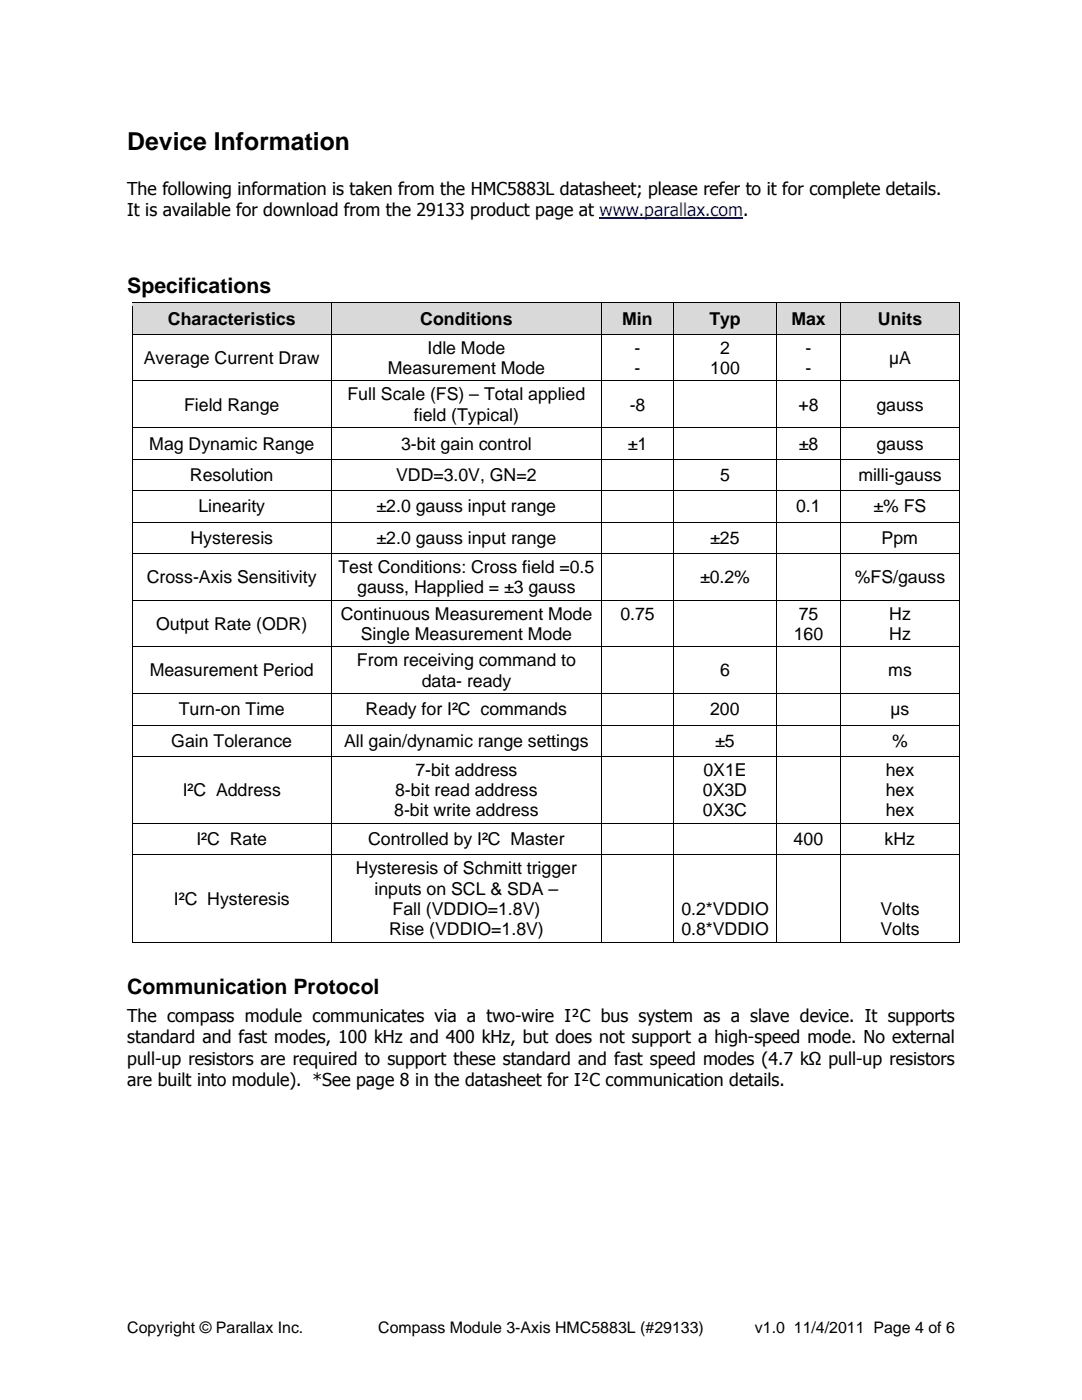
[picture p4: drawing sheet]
<svg xmlns="http://www.w3.org/2000/svg" width="216mm" height="279mm" viewBox="0 0 216 279" stroke-linecap="round" stroke-linejoin="round" font-family="sans-serif">
<defs><g id="words">
<text font-size="4.9" x="25.4" y="30">Device Information</text>
<g font-size="4.2">
<text x="25.4" y="58.4">Specifications</text>
<text x="25.4" y="198.4">Communication Protocol</text>
</g>
<g font-size="3.5">
<text x="25.4" y="38.8">The following information is taken from the HMC5883L datasheet; please refer to it for complete details.</text>
<text x="25.4" y="43.1">It is available for download from the 29133 product page at www.parallax.com.</text>
<text x="33.5" y="64.8">Characteristics</text>
<text x="83.9" y="64.8">Conditions</text>
<text x="124.2" y="64.8">Min</text>
<text x="141.5" y="64.8">Typ</text>
<text x="157.9" y="64.8">Max</text>
<text x="175.2" y="64.8">Units</text>
<text x="85.3" y="70.6">Idle Mode</text>
<text x="126.6" y="70.6">-</text>
<text x="143.7" y="70.6">2</text>
<text x="160.8" y="70.6">-</text>
<text x="28.7" y="72.6">Average Current Draw</text>
<text x="77.4" y="74.7">Measurement Mode</text>
<text x="126.6" y="74.7">-</text>
<text x="141.7" y="74.7">100</text>
<text x="160.8" y="74.7">-</text>
<text x="177.4" y="72.6">µA</text>
<text x="36.7" y="81.9">Field Range</text>
<text x="69.3" y="79.9">Full Scale (FS) – Total applied</text>
<text x="82.6" y="84">field (Typical)</text>
<text x="125.6" y="81.9">-8</text>
<text x="159.3" y="81.9">+8</text>
<text x="174.9" y="81.9">gauss</text>
<text x="29.8" y="89.7">Mag Dynamic Range</text>
<text x="80" y="89.7">3-bit gain control</text>
<text x="125.3" y="89.7">±1</text>
<text x="159.4" y="89.7">±8</text>
<text x="174.9" y="89.7">gauss</text>
<text x="37.9" y="96">Resolution</text>
<text x="79" y="96">VDD=3.0V, GN=2</text>
<text x="143.7" y="96">5</text>
<text x="171.3" y="96">milli-gauss</text>
<text x="39.6" y="102.3">Linearity</text>
<text x="75.1" y="102.3">±2.0 gauss input range</text>
<text x="158.8" y="102.3">0.1</text>
<text x="174.3" y="102.3">±% FS</text>
<text x="38" y="108.6">Hysteresis</text>
<text x="75.1" y="108.6">±2.0 gauss input range</text>
<text x="141.7" y="108.6">±25</text>
<text x="175.9" y="108.6">Ppm</text>
<text x="29.3" y="116.4">Cross-Axis Sensitivity</text>
<text x="67.5" y="114.3">Test Conditions: Cross field =0.5</text>
<text x="71.3" y="118.4">gauss, Happlied = ±3 gauss</text>
<text x="139.7" y="116.4">±0.2%</text>
<text x="170.6" y="116.4">%FS/gauss</text>
<text x="31.2" y="125.7">Output Rate (ODR)</text>
<text x="68" y="123.7">Continuous Measurement Mode</text>
<text x="123.8" y="123.7">0.75</text>
<text x="159.4" y="123.7">75</text>
<text x="177.4" y="123.7">Hz</text>
<text x="72" y="127.7">Single Measurement Mode</text>
<text x="158.4" y="127.7">160</text>
<text x="177.4" y="127.7">Hz</text>
<text x="29.9" y="135">Measurement Period</text>
<text x="71.2" y="132.9">From receiving command to</text>
<text x="84.2" y="137">data- ready</text>
<text x="143.7" y="135">6</text>
<text x="177.2" y="135">ms</text>
<text x="35.7" y="142.8">Turn-on Time</text>
<text x="73" y="142.8">Ready for I²C commands</text>
<text x="141.7" y="142.8">200</text>
<text x="177.7" y="142.8">µs</text>
<text x="34.2" y="149.1">Gain Tolerance</text>
<text x="68.7" y="149.1">All gain/dynamic range settings</text>
<text x="142.7" y="149.1">±5</text>
<text x="178" y="149.1">%</text>
<text x="82.9" y="154.8">7-bit address</text>
<text x="140.4" y="154.8">0X1E</text>
<text x="176.7" y="154.8">hex</text>
<text x="36.4" y="158.9">I²C Address</text>
<text x="78.8" y="158.9">8-bit read address</text>
<text x="140.3" y="158.9">0X3D</text>
<text x="176.7" y="158.9">hex</text>
<text x="78.7" y="162.9">8-bit write address</text>
<text x="140.3" y="162.9">0X3C</text>
<text x="176.7" y="162.9">hex</text>
<text x="39.2" y="168.7">I²C Rate</text>
<text x="73.5" y="168.7">Controlled by I²C Master</text>
<text x="158.4" y="168.7">400</text>
<text x="176.5" y="168.7">kHz</text>
<text x="71" y="174.5">Hysteresis of Schmitt trigger</text>
<text x="74.7" y="178.5">inputs on SCL &amp; SDA –</text>
<text x="34.7" y="180.6">I²C Hysteresis</text>
<text x="78.3" y="182.6">Fall (VDDIO=1.8V)</text>
<text x="136" y="182.6">0.2*VDDIO</text>
<text x="175.7" y="182.6">Volts</text>
<text x="77.6" y="186.6">Rise (VDDIO=1.8V)</text>
<text x="136" y="186.6">0.8*VDDIO</text>
<text x="175.7" y="186.6">Volts</text>
<text x="25.4" y="204">The compass module communicates via a two-wire I²C bus system as a slave device. It supports</text>
<text x="25.4" y="208.2">standard and fast modes, 100 kHz and 400 kHz, but does not support a high-speed mode. No external</text>
<text x="25.4" y="212.5">pull-up resistors are required to support these standard and fast speed modes (4.7 kΩ pull-up resistors</text>
<text x="25.4" y="216.7">are built into module). *See page 8 in the datasheet for I²C communication details.</text>
</g>
<g font-size="3.2">
<text x="25.4" y="266">Copyright © Parallax Inc.</text>
<text x="75.5" y="266">Compass Module 3-Axis HMC5883L (#29133)</text>
<text x="150.6" y="266">v1.0 11/4/2011 Page 4 of 6</text>
</g>
</g></defs>
<path d="M119.6 43.5h28.7" fill="none" stroke="#00f" stroke-width=".23"/>
<g fill="#d9d9d9">
<path d="M26.5 60.5h39.5v6.1h-39.5z"/>
<path d="M27.4 61.6h37.7v4h-37.7z"/>
<path d="M66.2 60.5h53.8v6.1h-53.8z"/>
<path d="M67.1 61.6h51.9v4h-51.9z"/>
<path d="M120.2 60.5h14.1v6.1h-14.1z"/>
<path d="M121.1 61.6h12.2v4h-12.2z"/>
<path d="M134.5 60.5h20.4v6.1h-20.4z"/>
<path d="M135.4 61.6h18.6v4h-18.6z"/>
<path d="M155.1 60.5h12.5v6.1h-12.5z"/>
<path d="M156 61.6h10.7v4h-10.7z"/>
<path d="M167.8 60.5h23.6v6.1h-23.6z"/>
<path d="M168.7 61.6h21.8v4h-21.8z"/>
</g>
<path d="M26.3 60.4h.2v.7h-.2z" fill="#000"/>
<path d="M26.3 60.5h39.7" fill="none" stroke="#000" stroke-width=".2"/>
<path d="M26.5 60.5h39.5v.6h-39.5z" fill="#d9d9d9"/>
<path d="M66 60.4h.2v.7h-.2z" fill="#000"/>
<path d="M66.2 60.5h53.8" fill="none" stroke="#000" stroke-width=".2"/>
<path d="M66.2 60.5h53.8v.6h-53.8z" fill="#d9d9d9"/>
<path d="M120 60.4h.2v.7h-.2z" fill="#000"/>
<path d="M120.2 60.5h14.1" fill="none" stroke="#000" stroke-width=".2"/>
<path d="M120.2 60.5h14.1v.6h-14.1z" fill="#d9d9d9"/>
<path d="M134.3 60.4h.2v.7h-.2z" fill="#000"/>
<path d="M134.5 60.5h20.4" fill="none" stroke="#000" stroke-width=".2"/>
<path d="M134.5 60.5h20.4v.6h-20.4z" fill="#d9d9d9"/>
<path d="M154.9 60.4h.2v.7h-.2z" fill="#000"/>
<path d="M155.1 60.5h12.5" fill="none" stroke="#000" stroke-width=".2"/>
<path d="M155.1 60.5h12.5v.6h-12.5z" fill="#d9d9d9"/>
<path d="M167.6 60.4h.2v.7h-.2z" fill="#000"/>
<path d="M167.8 60.5h23.6" fill="none" stroke="#000" stroke-width=".2"/>
<path d="M167.8 60.5h23.6v.6h-23.6z" fill="#d9d9d9"/>
<path d="M191.4 60.4h.2v.7h-.2zM191.4 60.4h.2v.1h-.2z" fill="#000"/>
<path d="M26.4 66.1h39.7v.5h-39.7z" fill="#d9d9d9"/>
<path d="M26.4 61.1v5.5" fill="none" stroke="#000" stroke-width=".2"/>
<path d="M66.1 66.1h54v.5h-54z" fill="#d9d9d9"/>
<path d="M66.1 61.1v5.5" fill="none" stroke="#000" stroke-width=".2"/>
<path d="M120.1 66.1h14.2v.5h-14.2z" fill="#d9d9d9"/>
<path d="M120.1 61.1v5.5" fill="none" stroke="#000" stroke-width=".2"/>
<path d="M134.4 66.1h20.6v.5h-20.6z" fill="#d9d9d9"/>
<path d="M134.4 61.1v5.5" fill="none" stroke="#000" stroke-width=".2"/>
<path d="M155 66.1h12.7v.5h-12.7z" fill="#d9d9d9"/>
<path d="M155 61.1v5.5" fill="none" stroke="#000" stroke-width=".2"/>
<path d="M167.7 66.1h23.8v.5h-23.8z" fill="#d9d9d9"/>
<g fill="none" stroke="#000" stroke-width=".2">
<path d="M26.4 67.3v8.6M26.4 76.6v8.7M26.5 66.7h39.5M26.5 76h39.5M66.1 67.3v8.6M66.1 76.6v8.7M66.2 66.7h53.8M66.2 76h53.8M120.1 67.3v8.6M120.1 76.6v8.7M120.2 66.7h14.1M120.2 76h14.1"/>
<path d="M134.4 67.3v8.6M134.4 76.6v8.7M134.5 66.7h20.4M134.5 76h20.4M155 67.3v8.6M155 76.6v8.7M155.1 66.7h12.5M155.1 76h12.5M167.7 61.1v5.5M167.7 67.3v8.6M167.7 76.6v8.7M167.8 66.7h23.6"/>
<path d="M167.8 76h23.6M191.5 61.1v5.5M191.5 67.3v8.6M191.5 76.6v8.7M26.4 86v5.5M26.4 92.2v5.6M26.4 98.5v5.6M26.5 85.3h39.5M26.5 91.6h39.5M26.5 97.9h39.5M66.1 86v5.5M66.1 92.2v5.6"/>
<path d="M66.1 98.5v5.6M66.2 85.3h53.8M66.2 91.6h53.8M66.2 97.9h53.8M120.1 86v5.5M120.1 92.2v5.6M120.1 98.5v5.6M120.2 85.3h14.1M120.2 91.6h14.1M120.2 97.9h14.1M134.4 86v5.5M134.4 92.2v5.6"/>
<path d="M134.4 98.5v5.6M134.5 85.3h20.4M134.5 91.6h20.4M134.5 97.9h20.4M155 86v5.5M155 92.2v5.6M155 98.5v5.6M155.1 85.3h12.5M155.1 91.6h12.5M155.1 97.9h12.5M167.7 86v5.5M167.7 92.2v5.6"/>
<path d="M167.7 98.5v5.6M167.8 85.3h23.6M167.8 91.6h23.6M167.8 97.9h23.6M191.5 86v5.5M191.5 92.2v5.6M191.5 98.5v5.6M26.4 104.8v5.6M26.4 111.1v8.6M26.5 104.2h39.5M26.5 110.5h39.5M26.5 119.8h39.5"/>
<path d="M66.1 104.8v5.6M66.1 111.1v8.6M66.2 104.2h53.8M66.2 110.5h53.8M66.2 119.8h53.8M120.1 104.8v5.6M120.1 111.1v8.6M120.2 104.2h14.1M120.2 110.5h14.1M120.2 119.8h14.1M134.4 104.8v5.6M134.4 111.1v8.6"/>
<path d="M134.5 104.2h20.4M134.5 110.5h20.4M134.5 119.8h20.4M155 104.8v5.6M155 111.1v8.6M155.1 104.2h12.5M155.1 110.5h12.5M155.1 119.8h12.5M167.7 104.8v5.6M167.7 111.1v8.6M167.8 104.2h23.6M167.8 110.5h23.6"/>
<path d="M167.8 119.8h23.6M191.5 104.8v5.6M191.5 111.1v8.6M26.4 120.4v8.6M26.4 129.7v8.6M26.4 139v5.6M26.5 129.1h39.5M26.5 138.4h39.5M66.1 120.4v8.6M66.1 129.7v8.6M66.1 139v5.6M66.2 129.1h53.8"/>
<path d="M66.2 138.4h53.8M120.1 120.4v8.6M120.1 129.7v8.6M120.1 139v5.6M120.2 129.1h14.1M120.2 138.4h14.1M134.4 120.4v8.6M134.4 129.7v8.6M134.4 139v5.6M134.5 129.1h20.4M134.5 138.4h20.4M155 120.4v8.6"/>
<path d="M155 129.7v8.6M155 139v5.6M155.1 129.1h12.5M155.1 138.4h12.5M167.7 120.4v8.6M167.7 129.7v8.6M167.7 139v5.6M167.8 129.1h23.6M167.8 138.4h23.6M191.5 120.4v8.6M191.5 129.7v8.6M191.5 139v5.6"/>
<path d="M26.4 145.3v5.6M26.4 151.6v12.7M26.5 144.7h39.5M26.5 151h39.5M66.1 145.3v5.6M66.1 151.6v12.7M66.2 144.7h53.8M66.2 151h53.8M120.1 145.3v5.6M120.1 151.6v12.7M120.2 144.7h14.1M120.2 151h14.1"/>
<path d="M134.4 145.3v5.6M134.4 151.6v12.7M134.5 144.7h20.4M134.5 151h20.4M155 145.3v5.6M155 151.6v12.7M155.1 144.7h12.5M155.1 151h12.5M167.7 145.3v5.6M167.7 151.6v12.7M167.8 144.7h23.6M167.8 151h23.6"/>
<path d="M191.5 145.3v5.6M191.5 151.6v12.7M26.4 165v5.5M26.4 171.2v16.9M26.5 164.3h39.5M26.5 170.6h39.5M66.1 165v5.5M66.1 171.2v16.9M66.2 164.3h53.8M66.2 170.6h53.8M120.1 165v5.5M120.1 171.2v16.9"/>
<path d="M120.2 164.3h14.1M120.2 170.6h14.1M134.4 165v5.5M134.4 171.2v16.9M134.5 164.3h20.4M134.5 170.6h20.4M155 165v5.5M155 171.2v16.9M155.1 164.3h12.5M155.1 170.6h12.5M167.7 165v5.5M167.7 171.2v16.9"/>
<path d="M167.8 164.3h23.6M167.8 170.6h23.6M191.5 165v5.5M191.5 171.2v16.9M26.3 188h39.7M66.2 188h53.8M120.2 188h14.1M134.5 188h20.4M155.1 188h12.5M167.8 188h23.6"/>
</g>
<g fill="#000">
<path d="M26.3 66.6h.2v.7h-.2zM26.3 75.9h.2v.7h-.2zM66 66.6h.2v.7h-.2zM66 75.9h.2v.7h-.2zM120 66.6h.2v.7h-.2zM120 75.9h.2v.7h-.2zM134.3 66.6h.2v.7h-.2zM134.3 75.9h.2v.7h-.2zM154.9 66.6h.2v.7h-.2zM154.9 75.9h.2v.7h-.2zM167.6 66.6h.2v.7h-.2zM167.6 75.9h.2v.7h-.2z"/>
<path d="M191.4 66.6h.2v.7h-.2zM191.4 75.9h.2v.7h-.2zM26.3 85.3h.2v.7h-.2zM26.3 91.5h.2v.7h-.2zM26.3 97.8h.2v.7h-.2zM66 85.3h.2v.7h-.2zM66 91.5h.2v.7h-.2zM66 97.8h.2v.7h-.2zM120 85.3h.2v.7h-.2zM120 91.5h.2v.7h-.2zM120 97.8h.2v.7h-.2zM134.3 85.3h.2v.7h-.2z"/>
<path d="M134.3 91.5h.2v.7h-.2zM134.3 97.8h.2v.7h-.2zM154.9 85.3h.2v.7h-.2zM154.9 91.5h.2v.7h-.2zM154.9 97.8h.2v.7h-.2zM167.6 85.3h.2v.7h-.2zM167.6 91.5h.2v.7h-.2zM167.6 97.8h.2v.7h-.2zM191.4 85.3h.2v.7h-.2zM191.4 91.5h.2v.7h-.2zM191.4 97.8h.2v.7h-.2zM26.3 104.1h.2v.7h-.2z"/>
<path d="M26.3 110.4h.2v.7h-.2zM66 104.1h.2v.7h-.2zM66 110.4h.2v.7h-.2zM120 104.1h.2v.7h-.2zM120 110.4h.2v.7h-.2zM134.3 104.1h.2v.7h-.2zM134.3 110.4h.2v.7h-.2zM154.9 104.1h.2v.7h-.2zM154.9 110.4h.2v.7h-.2zM167.6 104.1h.2v.7h-.2zM167.6 110.4h.2v.7h-.2zM191.4 104.1h.2v.7h-.2z"/>
<path d="M191.4 110.4h.2v.7h-.2zM26.3 119.7h.2v.7h-.2zM26.3 129h.2v.7h-.2zM26.3 138.3h.2v.7h-.2zM66 119.7h.2v.7h-.2zM66 129h.2v.7h-.2zM66 138.3h.2v.7h-.2zM120 119.7h.2v.7h-.2zM120 129h.2v.7h-.2zM120 138.3h.2v.7h-.2zM134.3 119.7h.2v.7h-.2zM134.3 129h.2v.7h-.2z"/>
<path d="M134.3 138.3h.2v.7h-.2zM154.9 119.7h.2v.7h-.2zM154.9 129h.2v.7h-.2zM154.9 138.3h.2v.7h-.2zM167.6 119.7h.2v.7h-.2zM167.6 129h.2v.7h-.2zM167.6 138.3h.2v.7h-.2zM191.4 119.7h.2v.7h-.2zM191.4 129h.2v.7h-.2zM191.4 138.3h.2v.7h-.2zM26.3 144.6h.2v.7h-.2zM26.3 150.9h.2v.7h-.2z"/>
<path d="M66 144.6h.2v.7h-.2zM66 150.9h.2v.7h-.2zM120 144.6h.2v.7h-.2zM120 150.9h.2v.7h-.2zM134.3 144.6h.2v.7h-.2zM134.3 150.9h.2v.7h-.2zM154.9 144.6h.2v.7h-.2zM154.9 150.9h.2v.7h-.2zM167.6 144.6h.2v.7h-.2zM167.6 150.9h.2v.7h-.2zM191.4 144.6h.2v.7h-.2zM191.4 150.9h.2v.7h-.2z"/>
<path d="M26.3 164.3h.2v.7h-.2zM26.3 170.5h.2v.7h-.2zM66 164.3h.2v.7h-.2zM66 170.5h.2v.7h-.2zM120 164.3h.2v.7h-.2zM120 170.5h.2v.7h-.2zM134.3 164.3h.2v.7h-.2zM134.3 170.5h.2v.7h-.2zM154.9 164.3h.2v.7h-.2zM154.9 170.5h.2v.7h-.2zM167.6 164.3h.2v.7h-.2zM167.6 170.5h.2v.7h-.2z"/>
<path d="M191.4 164.3h.2v.7h-.2zM191.4 170.5h.2v.7h-.2zM191.4 188h.2v.1h-.2z"/>
</g>
<use href="#words"/>
</svg>
